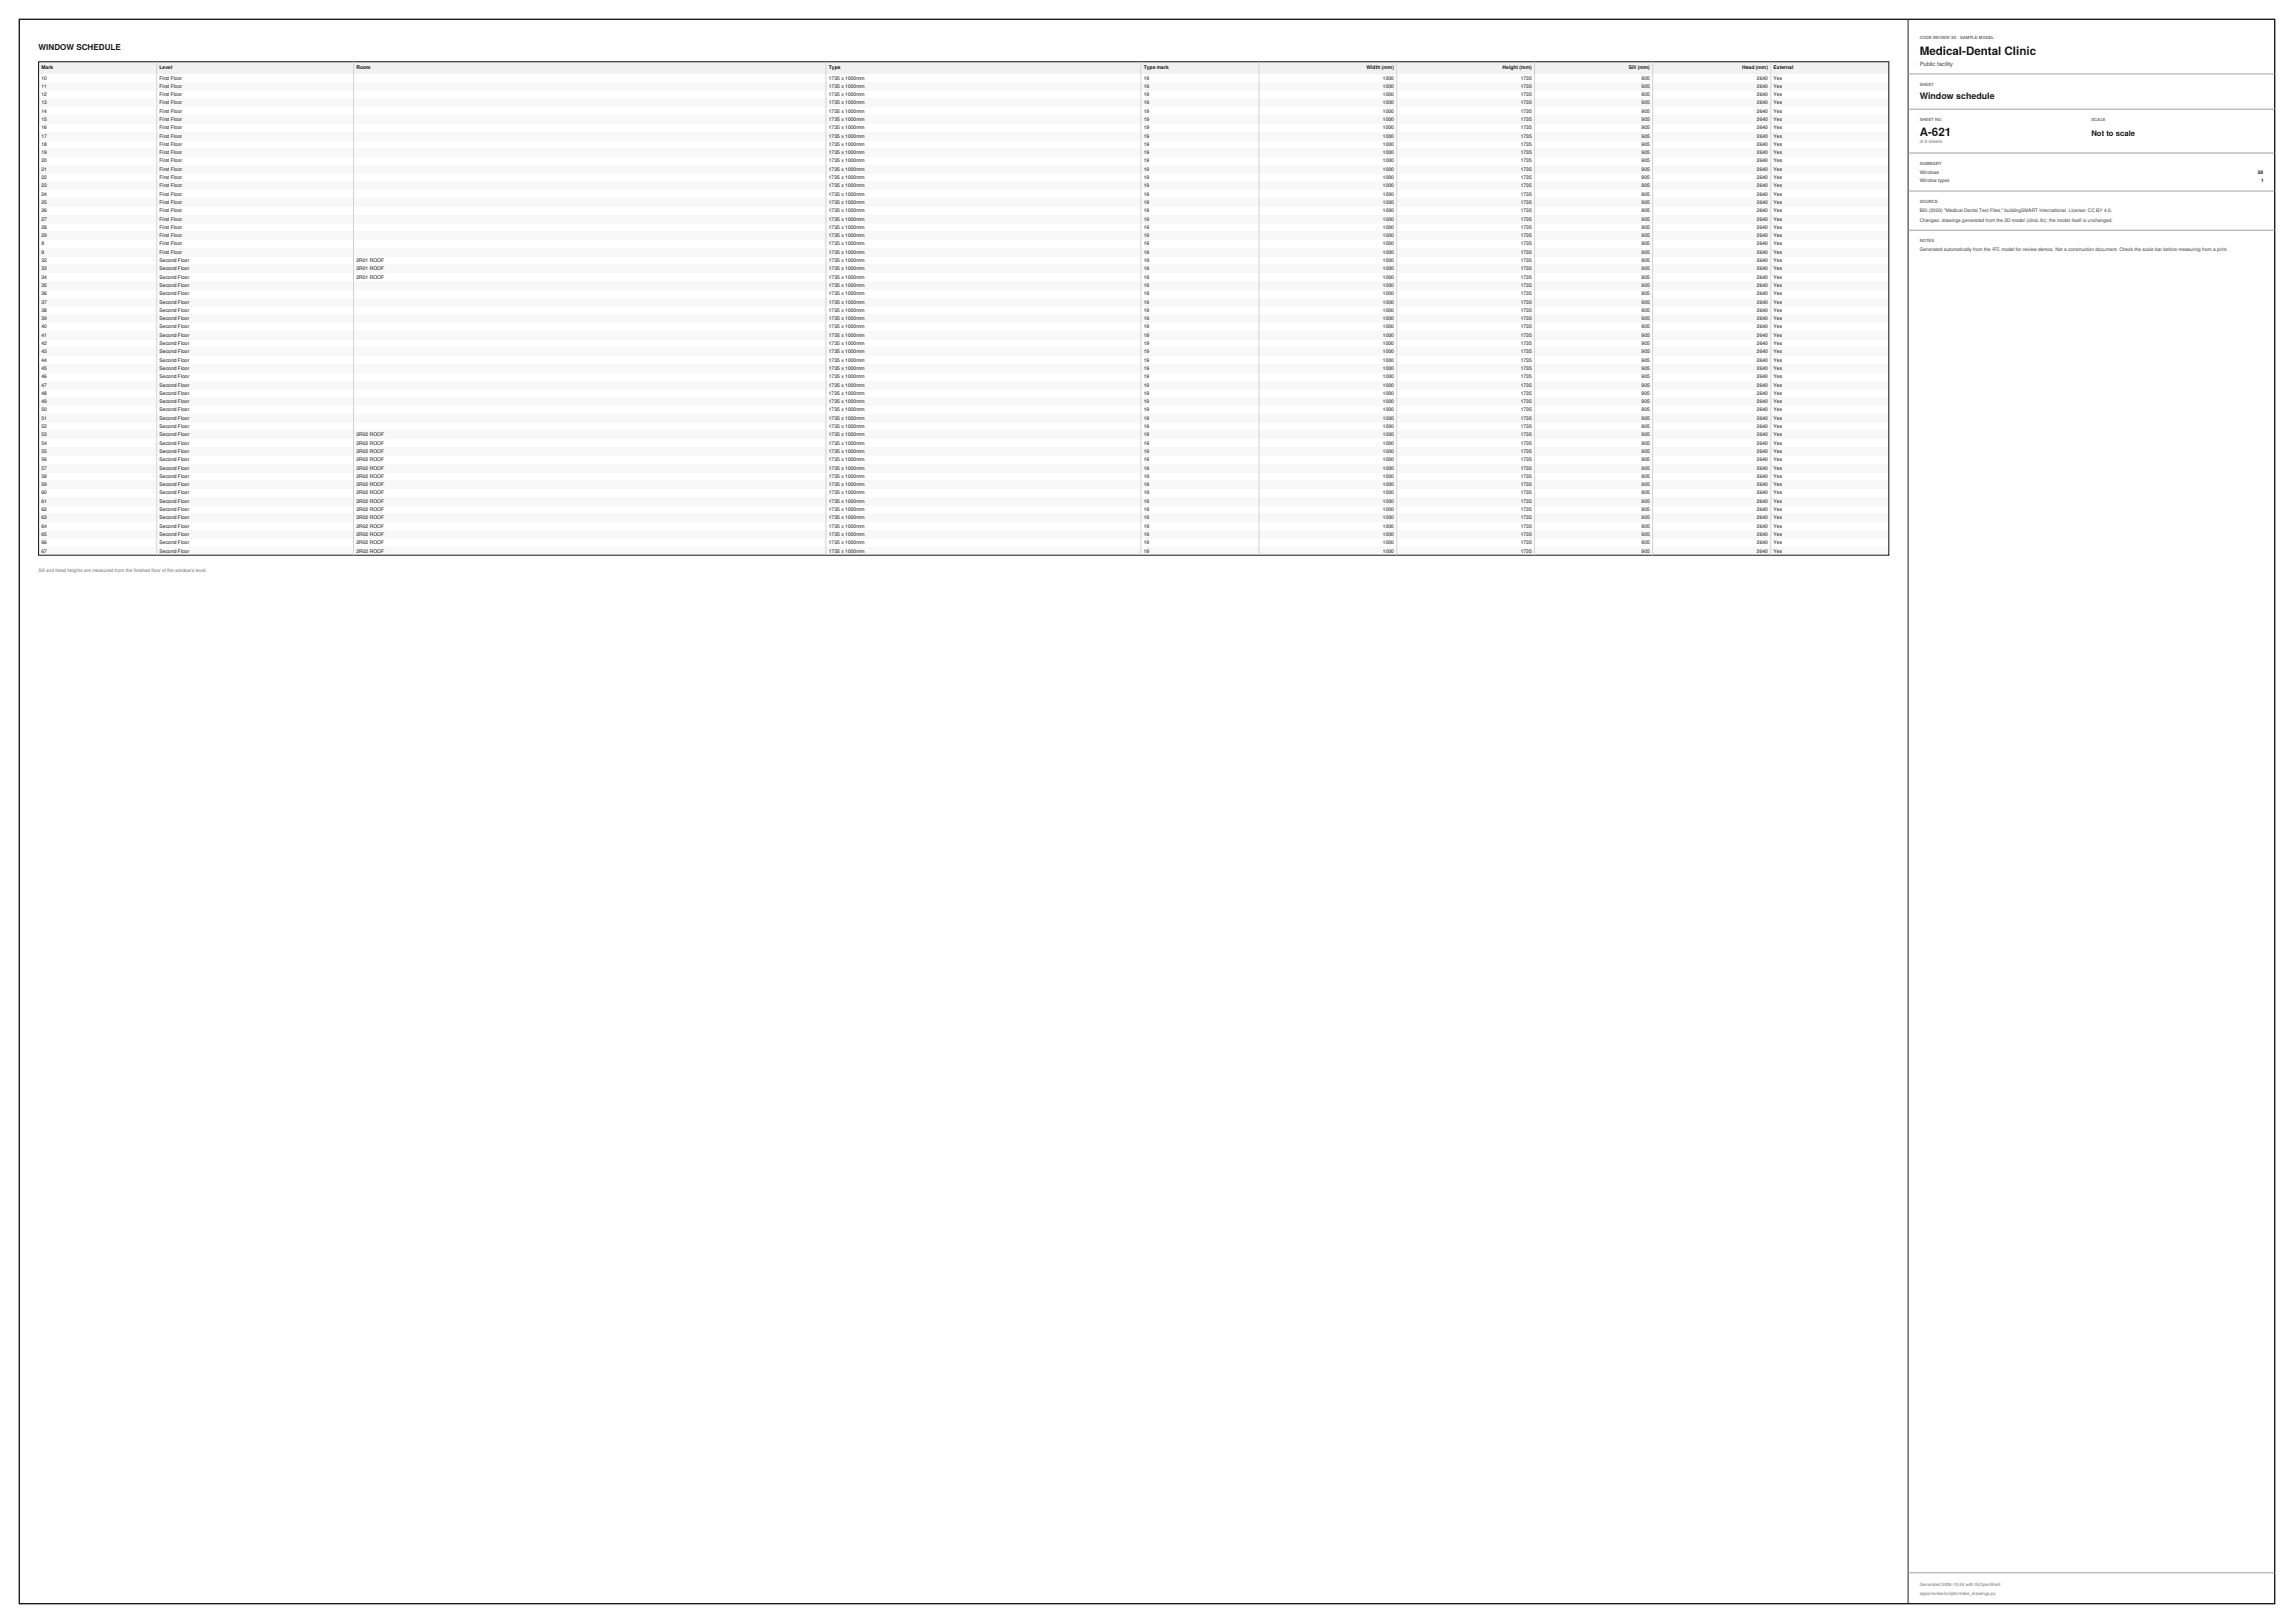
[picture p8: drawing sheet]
<svg xmlns="http://www.w3.org/2000/svg" width="1189mm" height="841mm" viewBox="0 0 1189 841" stroke-linecap="round" stroke-linejoin="round" font-family="sans-serif">
<defs><g id="words">
<g font-size="6" fill="#111827">
<text x="995" y="28">Medical-Dental Clinic</text>
<text x="995" y="70">A-621</text>
</g>
<text font-size="4.6" fill="#111827" x="995" y="51">Window schedule</text>
<text font-size="4.2" fill="#111827" x="20" y="26">WINDOW SCHEDULE</text>
<text font-size="4" fill="#111827" x="1084" y="70">Not to scale</text>
<text font-size="3" fill="#374151" x="995" y="34">Public facility</text>
<g font-size="2.6" fill="#111827">
<text x="22" y="36">Mark</text>
<text x="83" y="36">Level</text>
<text x="185" y="36">Room</text>
<text x="430" y="36">Type</text>
<text x="593" y="36">Type mark</text>
<text x="708" y="36">Width (mm)</text>
<text x="779" y="36">Height (mm)</text>
<text x="844" y="36">Sill (mm)</text>
<text x="903" y="36">Head (mm)</text>
<text x="919" y="36">External</text>
<text x="22" y="41">10</text>
<text x="83" y="41">First Floor</text>
<text x="430" y="41">1735 x 1000mm</text>
<text x="593" y="41">19</text>
<text x="717" y="41">1000</text>
<text x="788" y="41">1735</text>
<text x="851" y="41">905</text>
<text x="911" y="41">2640</text>
<text x="919" y="41">Yes</text>
<text x="22" y="46">11</text>
<text x="83" y="46">First Floor</text>
<text x="430" y="46">1735 x 1000mm</text>
<text x="593" y="46">19</text>
<text x="717" y="46">1000</text>
<text x="788" y="46">1735</text>
<text x="851" y="46">905</text>
<text x="911" y="46">2640</text>
<text x="919" y="46">Yes</text>
<text x="22" y="50">12</text>
<text x="83" y="50">First Floor</text>
<text x="430" y="50">1735 x 1000mm</text>
<text x="593" y="50">19</text>
<text x="717" y="50">1000</text>
<text x="788" y="50">1735</text>
<text x="851" y="50">905</text>
<text x="911" y="50">2640</text>
<text x="919" y="50">Yes</text>
<text x="22" y="54">13</text>
<text x="22" y="58">14</text>
<text x="83" y="54">First Floor</text>
<text x="83" y="58">First Floor</text>
<text x="430" y="54">1735 x 1000mm</text>
<text x="430" y="58">1735 x 1000mm</text>
<text x="593" y="54">19</text>
<text x="593" y="58">19</text>
<text x="717" y="54">1000</text>
<text x="717" y="58">1000</text>
<text x="788" y="54">1735</text>
<text x="788" y="58">1735</text>
<text x="851" y="54">905</text>
<text x="851" y="58">905</text>
<text x="911" y="54">2640</text>
<text x="911" y="58">2640</text>
<text x="919" y="54">Yes</text>
<text x="919" y="58">Yes</text>
<text x="22" y="63">15</text>
<text x="83" y="63">First Floor</text>
<text x="430" y="63">1735 x 1000mm</text>
<text x="593" y="63">19</text>
<text x="717" y="63">1000</text>
<text x="788" y="63">1735</text>
<text x="851" y="63">905</text>
<text x="911" y="63">2640</text>
<text x="919" y="63">Yes</text>
<text x="22" y="67">16</text>
<text x="22" y="71">17</text>
<text x="83" y="67">First Floor</text>
<text x="83" y="71">First Floor</text>
<text x="430" y="67">1735 x 1000mm</text>
<text x="430" y="71">1735 x 1000mm</text>
<text x="593" y="67">19</text>
<text x="593" y="71">19</text>
<text x="717" y="67">1000</text>
<text x="717" y="71">1000</text>
<text x="788" y="67">1735</text>
<text x="788" y="71">1735</text>
<text x="851" y="67">905</text>
<text x="851" y="71">905</text>
<text x="911" y="67">2640</text>
<text x="911" y="71">2640</text>
<text x="919" y="67">Yes</text>
<text x="919" y="71">Yes</text>
<text x="22" y="76">18</text>
<text x="83" y="76">First Floor</text>
<text x="430" y="76">1735 x 1000mm</text>
<text x="593" y="76">19</text>
<text x="717" y="76">1000</text>
<text x="788" y="76">1735</text>
<text x="851" y="76">905</text>
<text x="911" y="76">2640</text>
<text x="919" y="76">Yes</text>
<text x="22" y="80">19</text>
<text x="83" y="80">First Floor</text>
<text x="430" y="80">1735 x 1000mm</text>
<text x="593" y="80">19</text>
<text x="717" y="80">1000</text>
<text x="788" y="80">1735</text>
<text x="851" y="80">905</text>
<text x="911" y="80">2640</text>
<text x="919" y="80">Yes</text>
<text x="22" y="84">20</text>
<text x="22" y="89">21</text>
<text x="83" y="84">First Floor</text>
<text x="83" y="89">First Floor</text>
<text x="430" y="84">1735 x 1000mm</text>
<text x="430" y="89">1735 x 1000mm</text>
<text x="593" y="84">19</text>
<text x="593" y="89">19</text>
<text x="717" y="84">1000</text>
<text x="717" y="89">1000</text>
<text x="788" y="84">1735</text>
<text x="788" y="89">1735</text>
<text x="851" y="84">905</text>
<text x="851" y="89">905</text>
<text x="911" y="84">2640</text>
<text x="911" y="89">2640</text>
<text x="919" y="84">Yes</text>
<text x="919" y="89">Yes</text>
<text x="22" y="93">22</text>
<text x="83" y="93">First Floor</text>
<text x="430" y="93">1735 x 1000mm</text>
<text x="593" y="93">19</text>
<text x="717" y="93">1000</text>
<text x="788" y="93">1735</text>
<text x="851" y="93">905</text>
<text x="911" y="93">2640</text>
<text x="919" y="93">Yes</text>
<text x="22" y="97">23</text>
<text x="22" y="101">24</text>
<text x="83" y="97">First Floor</text>
<text x="83" y="101">First Floor</text>
<text x="430" y="97">1735 x 1000mm</text>
<text x="430" y="101">1735 x 1000mm</text>
<text x="593" y="97">19</text>
<text x="593" y="101">19</text>
<text x="717" y="97">1000</text>
<text x="717" y="101">1000</text>
<text x="788" y="97">1735</text>
<text x="788" y="101">1735</text>
<text x="851" y="97">905</text>
<text x="851" y="101">905</text>
<text x="911" y="97">2640</text>
<text x="911" y="101">2640</text>
<text x="919" y="97">Yes</text>
<text x="919" y="101">Yes</text>
<text x="22" y="106">25</text>
<text x="83" y="106">First Floor</text>
<text x="430" y="106">1735 x 1000mm</text>
<text x="593" y="106">19</text>
<text x="717" y="106">1000</text>
<text x="788" y="106">1735</text>
<text x="851" y="106">905</text>
<text x="911" y="106">2640</text>
<text x="919" y="106">Yes</text>
<text x="22" y="110">26</text>
<text x="83" y="110">First Floor</text>
<text x="430" y="110">1735 x 1000mm</text>
<text x="593" y="110">19</text>
<text x="717" y="110">1000</text>
<text x="788" y="110">1735</text>
<text x="851" y="110">905</text>
<text x="911" y="110">2640</text>
<text x="919" y="110">Yes</text>
<text x="22" y="114">27</text>
<text x="22" y="119">28</text>
<text x="83" y="114">First Floor</text>
<text x="83" y="119">First Floor</text>
<text x="430" y="114">1735 x 1000mm</text>
<text x="430" y="119">1735 x 1000mm</text>
<text x="593" y="114">19</text>
<text x="593" y="119">19</text>
<text x="717" y="114">1000</text>
<text x="717" y="119">1000</text>
<text x="788" y="114">1735</text>
<text x="788" y="119">1735</text>
<text x="851" y="114">905</text>
<text x="851" y="119">905</text>
<text x="911" y="114">2640</text>
<text x="911" y="119">2640</text>
<text x="919" y="114">Yes</text>
<text x="919" y="119">Yes</text>
<text x="22" y="123">29</text>
<text x="83" y="123">First Floor</text>
<text x="430" y="123">1735 x 1000mm</text>
<text x="593" y="123">19</text>
<text x="717" y="123">1000</text>
<text x="788" y="123">1735</text>
<text x="851" y="123">905</text>
<text x="911" y="123">2640</text>
<text x="919" y="123">Yes</text>
<text x="22" y="127">8</text>
<text x="22" y="132">9</text>
<text x="83" y="127">First Floor</text>
<text x="83" y="132">First Floor</text>
<text x="430" y="127">1735 x 1000mm</text>
<text x="430" y="132">1735 x 1000mm</text>
<text x="593" y="127">19</text>
<text x="593" y="132">19</text>
<text x="717" y="127">1000</text>
<text x="717" y="132">1000</text>
<text x="788" y="127">1735</text>
<text x="788" y="132">1735</text>
<text x="851" y="127">905</text>
<text x="851" y="132">905</text>
<text x="911" y="127">2640</text>
<text x="911" y="132">2640</text>
<text x="919" y="127">Yes</text>
<text x="919" y="132">Yes</text>
<text x="22" y="136">32</text>
<text x="83" y="136">Second Floor</text>
<text x="185" y="136">2R01 ROOF</text>
<text x="430" y="136">1735 x 1000mm</text>
<text x="593" y="136">19</text>
<text x="717" y="136">1000</text>
<text x="788" y="136">1735</text>
<text x="851" y="136">905</text>
<text x="911" y="136">2640</text>
<text x="919" y="136">Yes</text>
<text x="22" y="140">33</text>
<text x="83" y="140">Second Floor</text>
<text x="185" y="140">2R01 ROOF</text>
<text x="430" y="140">1735 x 1000mm</text>
<text x="593" y="140">19</text>
<text x="717" y="140">1000</text>
<text x="788" y="140">1735</text>
<text x="851" y="140">905</text>
<text x="911" y="140">2640</text>
<text x="919" y="140">Yes</text>
<text x="22" y="144">34</text>
<text x="22" y="149">35</text>
<text x="83" y="144">Second Floor</text>
<text x="83" y="149">Second Floor</text>
<text x="185" y="144">2R01 ROOF</text>
<text x="430" y="144">1735 x 1000mm</text>
<text x="430" y="149">1735 x 1000mm</text>
<text x="593" y="144">19</text>
<text x="593" y="149">19</text>
<text x="717" y="144">1000</text>
<text x="717" y="149">1000</text>
<text x="788" y="144">1735</text>
<text x="788" y="149">1735</text>
<text x="851" y="144">905</text>
<text x="851" y="149">905</text>
<text x="911" y="144">2640</text>
<text x="911" y="149">2640</text>
<text x="919" y="144">Yes</text>
<text x="919" y="149">Yes</text>
<text x="22" y="153">36</text>
<text x="83" y="153">Second Floor</text>
<text x="430" y="153">1735 x 1000mm</text>
<text x="593" y="153">19</text>
<text x="717" y="153">1000</text>
<text x="788" y="153">1735</text>
<text x="851" y="153">905</text>
<text x="911" y="153">2640</text>
<text x="919" y="153">Yes</text>
<text x="22" y="157">37</text>
<text x="22" y="162">38</text>
<text x="83" y="157">Second Floor</text>
<text x="83" y="162">Second Floor</text>
<text x="430" y="157">1735 x 1000mm</text>
<text x="430" y="162">1735 x 1000mm</text>
<text x="593" y="157">19</text>
<text x="593" y="162">19</text>
<text x="717" y="157">1000</text>
<text x="717" y="162">1000</text>
<text x="788" y="157">1735</text>
<text x="788" y="162">1735</text>
<text x="851" y="157">905</text>
<text x="851" y="162">905</text>
<text x="911" y="157">2640</text>
<text x="911" y="162">2640</text>
<text x="919" y="157">Yes</text>
<text x="919" y="162">Yes</text>
<text x="22" y="166">39</text>
<text x="83" y="166">Second Floor</text>
<text x="430" y="166">1735 x 1000mm</text>
<text x="593" y="166">19</text>
<text x="717" y="166">1000</text>
<text x="788" y="166">1735</text>
<text x="851" y="166">905</text>
<text x="911" y="166">2640</text>
<text x="919" y="166">Yes</text>
<text x="22" y="170">40</text>
<text x="83" y="170">Second Floor</text>
<text x="430" y="170">1735 x 1000mm</text>
<text x="593" y="170">19</text>
<text x="717" y="170">1000</text>
<text x="788" y="170">1735</text>
<text x="851" y="170">905</text>
<text x="911" y="170">2640</text>
<text x="919" y="170">Yes</text>
<text x="22" y="174">41</text>
<text x="22" y="179">42</text>
<text x="83" y="174">Second Floor</text>
<text x="83" y="179">Second Floor</text>
<text x="430" y="174">1735 x 1000mm</text>
<text x="430" y="179">1735 x 1000mm</text>
<text x="593" y="174">19</text>
<text x="593" y="179">19</text>
<text x="717" y="174">1000</text>
<text x="717" y="179">1000</text>
<text x="788" y="174">1735</text>
<text x="788" y="179">1735</text>
<text x="851" y="174">905</text>
<text x="851" y="179">905</text>
<text x="911" y="174">2640</text>
<text x="911" y="179">2640</text>
<text x="919" y="174">Yes</text>
<text x="919" y="179">Yes</text>
<text x="22" y="183">43</text>
<text x="83" y="183">Second Floor</text>
<text x="430" y="183">1735 x 1000mm</text>
<text x="593" y="183">19</text>
<text x="717" y="183">1000</text>
<text x="788" y="183">1735</text>
<text x="851" y="183">905</text>
<text x="911" y="183">2640</text>
<text x="919" y="183">Yes</text>
<text x="22" y="187">44</text>
<text x="22" y="192">45</text>
<text x="83" y="187">Second Floor</text>
<text x="83" y="192">Second Floor</text>
<text x="430" y="187">1735 x 1000mm</text>
<text x="430" y="192">1735 x 1000mm</text>
<text x="593" y="187">19</text>
<text x="593" y="192">19</text>
<text x="717" y="187">1000</text>
<text x="717" y="192">1000</text>
<text x="788" y="187">1735</text>
<text x="788" y="192">1735</text>
<text x="851" y="187">905</text>
<text x="851" y="192">905</text>
<text x="911" y="187">2640</text>
<text x="911" y="192">2640</text>
<text x="919" y="187">Yes</text>
<text x="919" y="192">Yes</text>
<text x="22" y="196">46</text>
<text x="83" y="196">Second Floor</text>
<text x="430" y="196">1735 x 1000mm</text>
<text x="593" y="196">19</text>
<text x="717" y="196">1000</text>
<text x="788" y="196">1735</text>
<text x="851" y="196">905</text>
<text x="911" y="196">2640</text>
<text x="919" y="196">Yes</text>
<text x="22" y="200">47</text>
<text x="83" y="200">Second Floor</text>
<text x="430" y="200">1735 x 1000mm</text>
<text x="593" y="200">19</text>
<text x="717" y="200">1000</text>
<text x="788" y="200">1735</text>
<text x="851" y="200">905</text>
<text x="911" y="200">2640</text>
<text x="919" y="200">Yes</text>
<text x="22" y="205">48</text>
<text x="22" y="209">49</text>
<text x="83" y="205">Second Floor</text>
<text x="83" y="209">Second Floor</text>
<text x="430" y="205">1735 x 1000mm</text>
<text x="430" y="209">1735 x 1000mm</text>
<text x="593" y="205">19</text>
<text x="593" y="209">19</text>
<text x="717" y="205">1000</text>
<text x="717" y="209">1000</text>
<text x="788" y="205">1735</text>
<text x="788" y="209">1735</text>
<text x="851" y="205">905</text>
<text x="851" y="209">905</text>
<text x="911" y="205">2640</text>
<text x="911" y="209">2640</text>
<text x="919" y="205">Yes</text>
<text x="919" y="209">Yes</text>
<text x="22" y="213">50</text>
<text x="83" y="213">Second Floor</text>
<text x="430" y="213">1735 x 1000mm</text>
<text x="593" y="213">19</text>
<text x="717" y="213">1000</text>
<text x="788" y="213">1735</text>
<text x="851" y="213">905</text>
<text x="911" y="213">2640</text>
<text x="919" y="213">Yes</text>
<text x="22" y="217">51</text>
<text x="22" y="222">52</text>
<text x="83" y="217">Second Floor</text>
<text x="83" y="222">Second Floor</text>
<text x="430" y="217">1735 x 1000mm</text>
<text x="430" y="222">1735 x 1000mm</text>
<text x="593" y="217">19</text>
<text x="593" y="222">19</text>
<text x="717" y="217">1000</text>
<text x="717" y="222">1000</text>
<text x="788" y="217">1735</text>
<text x="788" y="222">1735</text>
<text x="851" y="217">905</text>
<text x="851" y="222">905</text>
<text x="911" y="217">2640</text>
<text x="911" y="222">2640</text>
<text x="919" y="217">Yes</text>
<text x="919" y="222">Yes</text>
<text x="22" y="226">53</text>
<text x="83" y="226">Second Floor</text>
<text x="185" y="226">2R02 ROOF</text>
<text x="430" y="226">1735 x 1000mm</text>
<text x="593" y="226">19</text>
<text x="717" y="226">1000</text>
<text x="788" y="226">1735</text>
<text x="851" y="226">905</text>
<text x="911" y="226">2640</text>
<text x="919" y="226">Yes</text>
<text x="22" y="230">54</text>
<text x="83" y="230">Second Floor</text>
<text x="185" y="230">2R02 ROOF</text>
<text x="430" y="230">1735 x 1000mm</text>
<text x="593" y="230">19</text>
<text x="717" y="230">1000</text>
<text x="788" y="230">1735</text>
<text x="851" y="230">905</text>
<text x="911" y="230">2640</text>
<text x="919" y="230">Yes</text>
<text x="22" y="235">55</text>
<text x="22" y="239">56</text>
<text x="83" y="235">Second Floor</text>
<text x="83" y="239">Second Floor</text>
<text x="185" y="235">2R02 ROOF</text>
<text x="185" y="239">2R02 ROOF</text>
<text x="430" y="235">1735 x 1000mm</text>
<text x="430" y="239">1735 x 1000mm</text>
<text x="593" y="235">19</text>
<text x="593" y="239">19</text>
<text x="717" y="235">1000</text>
<text x="717" y="239">1000</text>
<text x="788" y="235">1735</text>
<text x="788" y="239">1735</text>
<text x="851" y="235">905</text>
<text x="851" y="239">905</text>
<text x="911" y="235">2640</text>
<text x="911" y="239">2640</text>
<text x="919" y="235">Yes</text>
<text x="919" y="239">Yes</text>
<text x="22" y="243">57</text>
<text x="83" y="243">Second Floor</text>
<text x="185" y="243">2R02 ROOF</text>
<text x="430" y="243">1735 x 1000mm</text>
<text x="593" y="243">19</text>
<text x="717" y="243">1000</text>
<text x="788" y="243">1735</text>
<text x="851" y="243">905</text>
<text x="911" y="243">2640</text>
<text x="919" y="243">Yes</text>
<text x="22" y="248">58</text>
<text x="22" y="252">59</text>
<text x="83" y="248">Second Floor</text>
<text x="83" y="252">Second Floor</text>
<text x="185" y="248">2R02 ROOF</text>
<text x="185" y="252">2R02 ROOF</text>
<text x="430" y="248">1735 x 1000mm</text>
<text x="430" y="252">1735 x 1000mm</text>
<text x="593" y="248">19</text>
<text x="593" y="252">19</text>
<text x="717" y="248">1000</text>
<text x="717" y="252">1000</text>
<text x="788" y="248">1735</text>
<text x="788" y="252">1735</text>
<text x="851" y="248">905</text>
<text x="851" y="252">905</text>
<text x="911" y="248">2640</text>
<text x="911" y="252">2640</text>
<text x="919" y="248">Yes</text>
<text x="919" y="252">Yes</text>
<text x="22" y="256">60</text>
<text x="83" y="256">Second Floor</text>
<text x="185" y="256">2R02 ROOF</text>
<text x="430" y="256">1735 x 1000mm</text>
<text x="593" y="256">19</text>
<text x="717" y="256">1000</text>
<text x="788" y="256">1735</text>
<text x="851" y="256">905</text>
<text x="911" y="256">2640</text>
<text x="919" y="256">Yes</text>
<text x="22" y="261">61</text>
<text x="83" y="261">Second Floor</text>
<text x="185" y="261">2R02 ROOF</text>
<text x="430" y="261">1735 x 1000mm</text>
<text x="593" y="261">19</text>
<text x="717" y="261">1000</text>
<text x="788" y="261">1735</text>
<text x="851" y="261">905</text>
<text x="911" y="261">2640</text>
<text x="919" y="261">Yes</text>
<text x="22" y="265">62</text>
<text x="22" y="269">63</text>
<text x="83" y="265">Second Floor</text>
<text x="83" y="269">Second Floor</text>
<text x="185" y="265">2R02 ROOF</text>
<text x="185" y="269">2R02 ROOF</text>
<text x="430" y="265">1735 x 1000mm</text>
<text x="430" y="269">1735 x 1000mm</text>
<text x="593" y="265">19</text>
<text x="593" y="269">19</text>
<text x="717" y="265">1000</text>
<text x="717" y="269">1000</text>
<text x="788" y="265">1735</text>
<text x="788" y="269">1735</text>
<text x="851" y="265">905</text>
<text x="851" y="269">905</text>
<text x="911" y="265">2640</text>
<text x="911" y="269">2640</text>
<text x="919" y="265">Yes</text>
<text x="919" y="269">Yes</text>
<text x="22" y="273">64</text>
<text x="83" y="273">Second Floor</text>
<text x="185" y="273">2R02 ROOF</text>
<text x="430" y="273">1735 x 1000mm</text>
<text x="593" y="273">19</text>
<text x="717" y="273">1000</text>
<text x="788" y="273">1735</text>
<text x="851" y="273">905</text>
<text x="911" y="273">2640</text>
<text x="919" y="273">Yes</text>
<text x="22" y="278">65</text>
<text x="83" y="278">Second Floor</text>
<text x="185" y="278">2R02 ROOF</text>
<text x="430" y="278">1735 x 1000mm</text>
<text x="593" y="278">19</text>
<text x="717" y="278">1000</text>
<text x="788" y="278">1735</text>
<text x="851" y="278">905</text>
<text x="911" y="278">2640</text>
<text x="919" y="278">Yes</text>
<text x="22" y="282">66</text>
<text x="22" y="286">67</text>
<text x="83" y="282">Second Floor</text>
<text x="83" y="286">Second Floor</text>
<text x="185" y="282">2R02 ROOF</text>
<text x="185" y="286">2R02 ROOF</text>
<text x="430" y="282">1735 x 1000mm</text>
<text x="430" y="286">1735 x 1000mm</text>
<text x="593" y="282">19</text>
<text x="593" y="286">19</text>
<text x="717" y="282">1000</text>
<text x="717" y="286">1000</text>
<text x="788" y="282">1735</text>
<text x="788" y="286">1735</text>
<text x="851" y="282">905</text>
<text x="851" y="286">905</text>
<text x="911" y="282">2640</text>
<text x="911" y="286">2640</text>
<text x="919" y="282">Yes</text>
<text x="919" y="286">Yes</text>
</g>
<g font-size="2.5" fill="#374151">
<text x="995" y="90">Windows</text>
<text x="995" y="94">Window types</text>
<text x="995" y="110">BSI (2020) &quot;Medical-Dental Test Files,&quot; buildingSMART International. License: CC BY 4.0.</text>
<text x="995" y="115">Changes: drawings generated from the 3D model (clinic.ifc); the model itself is unchanged.</text>
<text x="995" y="130">Generated automatically from the IFC model for review demos. Not a construction document. Check the scale bar before measuring from a print.</text>
</g>
<g font-size="2.5" fill="#111827">
<text x="1170" y="90">58</text>
<text x="1172" y="94">1</text>
</g>
<text font-size="2.5" fill="#6b7280" x="20" y="296">Sill and head heights are measured from the finished floor of the window’s level.</text>
<text font-size="2.4" fill="#6b7280" x="995" y="74">of 8 sheets</text>
<g font-size="2.3" fill="#6b7280">
<text x="995" y="822">Generated 2026-10-24 with IfcOpenShell</text>
<text x="995" y="827">apps/review/scripts/make_drawings.py</text>
</g>
<g font-size="2.2" fill="#6b7280">
<text x="995" y="20">CODE REVIEW 3D · SAMPLE MODEL</text>
<text x="995" y="44">SHEET</text>
<text x="995" y="63">SHEET NO.</text>
<text x="1084" y="63">SCALE</text>
<text x="995" y="86">SUMMARY</text>
<text x="995" y="105">SOURCE</text>
<text x="995" y="125">NOTES</text>
</g>
</g></defs>
<path d="M20 32h959v6h-959z" fill="#eef1f5"/>
<g fill="#f7f8fa">
<path d="M20 43h959v4h-959z"/>
<path d="M20 51h959v4h-959z"/>
<path d="M20 60h959v4h-959z"/>
<path d="M20 68h959v5h-959z"/>
<path d="M20 77h959v4h-959z"/>
<path d="M20 86h959v4h-959z"/>
<path d="M20 94h959v4h-959z"/>
<path d="M20 103h959v4h-959z"/>
<path d="M20 111h959v5h-959z"/>
<path d="M20 120h959v4h-959z"/>
<path d="M20 129h959v4h-959z"/>
<path d="M20 137h959v4h-959z"/>
<path d="M20 146h959v4h-959z"/>
<path d="M20 154h959v5h-959z"/>
<path d="M20 163h959v4h-959z"/>
<path d="M20 172h959v4h-959z"/>
<path d="M20 180h959v5h-959z"/>
<path d="M20 189h959v4h-959z"/>
<path d="M20 197h959v5h-959z"/>
<path d="M20 206h959v4h-959z"/>
<path d="M20 215h959v4h-959z"/>
<path d="M20 223h959v4h-959z"/>
<path d="M20 232h959v4h-959z"/>
<path d="M20 240h959v5h-959z"/>
<path d="M20 249h959v4h-959z"/>
<path d="M20 258h959v4h-959z"/>
<path d="M20 266h959v4h-959z"/>
<path d="M20 275h959v4h-959z"/>
<path d="M20 283h959v5h-959z"/>
</g>
<path d="M989 10v821M20 32h959v256h-959z" fill="none" stroke="#111827" stroke-width=".52"/>
<path d="M81 32v256M183 32v256M428 32v256M591 32v256M653 32v256M724 32v256M795 32v256M857 32v256M918 32v256" fill="none" stroke="#d1d5db" stroke-width=".52"/>
<path d="M10 10h1169v821h-1169z" fill="none" stroke="#111827" stroke-width=".7" stroke-linecap="butt"/>
<path d="M989 38h190M989 57h190M989 79h190M989 99h190M989 119h190M989 815h190" fill="none" stroke="#9ca3af" stroke-width=".52"/>
<use href="#words"/>
</svg>
